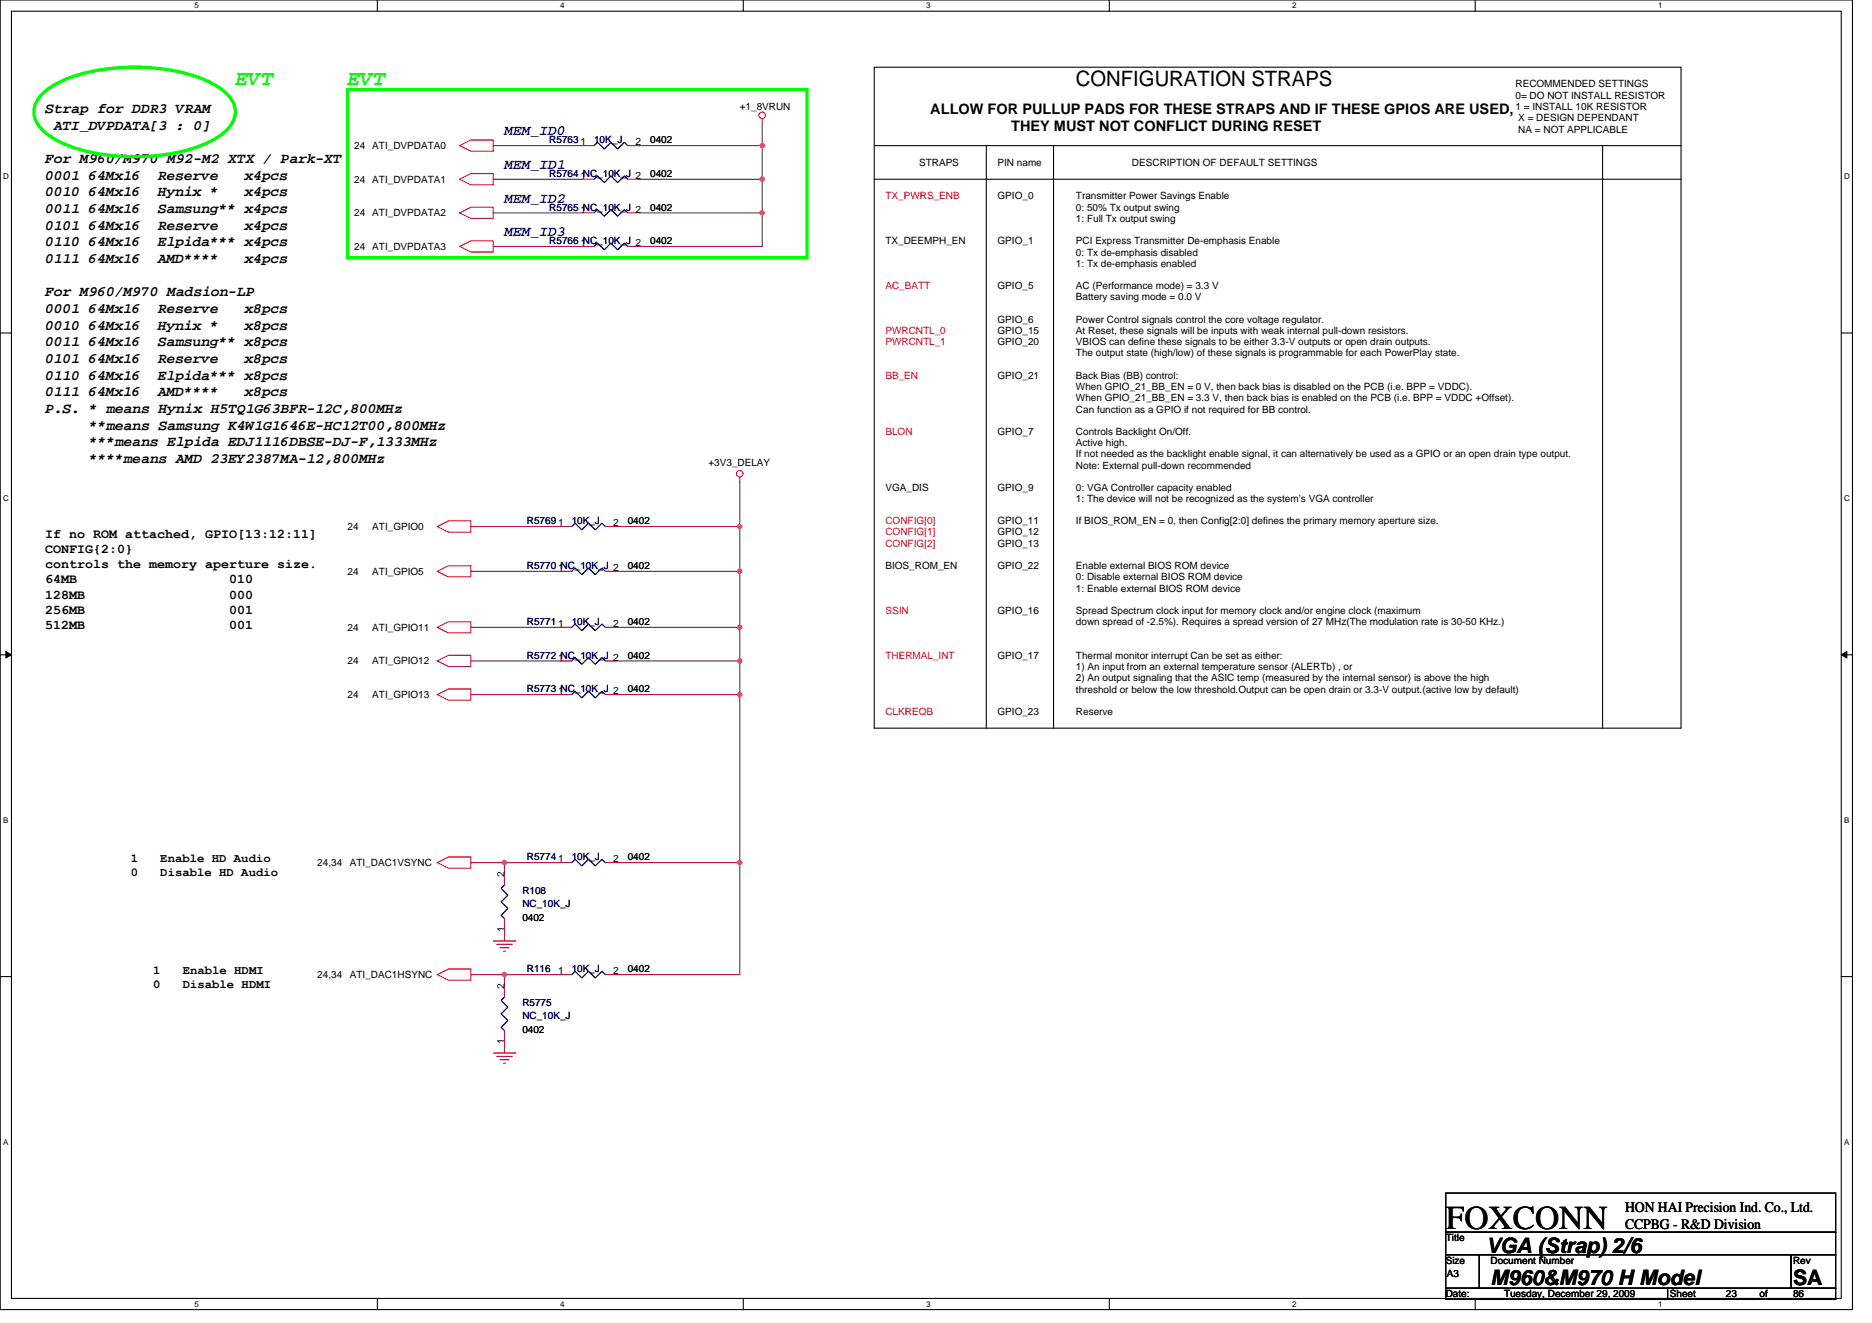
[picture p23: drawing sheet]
<svg xmlns="http://www.w3.org/2000/svg" width="297mm" height="210mm" viewBox="0 0 297 210" stroke-linecap="round" stroke-linejoin="round" font-family="sans-serif">
<defs><g id="words">
<text font-size="5.3" x="229.4" y="195">FOXCONN</text>
<g font-size="3.4" fill="#0f0">
<text x="37.4" y="13.5">EVT</text>
<text x="55.2" y="13.5">EVT</text>
</g>
<g font-size="3.4">
<text x="170.7" y="13.7">CONFIGURATION STRAPS</text>
<text x="235.8" y="198.9">VGA (Strap) 2/6</text>
<text x="236.5" y="204">M960&amp;M970 H Model</text>
<text x="284.5" y="204">SA</text>
</g>
<g font-size="2.3">
<text x="7.2" y="17.9">Strap for DDR3 VRAM</text>
<text x="8.5" y="20.6">ATI_DVPDATA[3 : 0]</text>
<text x="147.6" y="18.1">ALLOW FOR PULLUP PADS FOR THESE STRAPS AND IF THESE GPIOS ARE USED,</text>
<text x="160.4" y="20.9">THEY MUST NOT CONFLICT DURING RESET</text>
<text x="7.2" y="25.9">For M960/M970 M92-M2 XTX / Park-XT</text>
<text x="7.2" y="28.5">0001 64Mx16</text>
<text x="25" y="28.5">Reserve</text>
<text x="38.8" y="28.5">x4pcs</text>
<text x="7.2" y="31.2">0010 64Mx16</text>
<text x="7.2" y="33.8">0011 64Mx16</text>
<text x="25" y="31.2">Hynix *</text>
<text x="25" y="33.8">Samsung** x4pcs</text>
<text x="38.8" y="31.2">x4pcs</text>
<text x="7.2" y="36.5">0101 64Mx16</text>
<text x="7.2" y="39.1">0110 64Mx16</text>
<text x="7.2" y="41.8">0111 64Mx16</text>
<text x="25" y="36.5">Reserve</text>
<text x="25" y="39.1">Elpida*** x4pcs</text>
<text x="25" y="41.8">AMD****</text>
<text x="38.8" y="36.5">x4pcs</text>
<text x="38.8" y="41.8">x4pcs</text>
<text x="7.2" y="47.1">For M960/M970 Madsion-LP</text>
<text x="7.2" y="49.7">0001 64Mx16</text>
<text x="7.2" y="52.3">0010 64Mx16</text>
<text x="25" y="49.7">Reserve</text>
<text x="25" y="52.3">Hynix *</text>
<text x="38.8" y="49.7">x8pcs</text>
<text x="38.8" y="52.3">x8pcs</text>
<text x="7.2" y="55">0011 64Mx16</text>
<text x="7.2" y="57.6">0101 64Mx16</text>
<text x="25" y="55">Samsung** x8pcs</text>
<text x="25" y="57.6">Reserve</text>
<text x="38.8" y="57.6">x8pcs</text>
<text x="7.2" y="60.3">0110 64Mx16</text>
<text x="7.2" y="62.9">0111 64Mx16</text>
<text x="7.2" y="65.6">P.S. * means Hynix H5TQ1G63BFR-12C,800MHz</text>
<text x="25" y="60.3">Elpida*** x8pcs</text>
<text x="25" y="62.9">AMD****</text>
<text x="38.8" y="62.9">x8pcs</text>
<text x="14.1" y="68.2">**means Samsung K4W1G1646E-HC12T00,800MHz</text>
<text x="14.1" y="70.9">***means Elpida EDJ1116DBSE-DJ-F,1333MHz</text>
<text x="14.1" y="73.5">****means AMD 23EY2387MA-12,800MHz</text>
<text x="257.8" y="192.3">HON HAI Precision Ind. Co., Ltd.</text>
<text x="257.8" y="195">CCPBG - R&amp;D Division</text>
</g>
<g font-size="2.3" fill="#00f">
<text x="80" y="21.5">MEM_ID0</text>
<text x="80" y="26.8">MEM_ID1</text>
<text x="80" y="32.2">MEM_ID2</text>
<text x="80" y="37.5">MEM_ID3</text>
</g>
<g font-size="2.1">
<text x="7.2" y="85.3">If no ROM attached, GPIO[13:12:11]</text>
<text x="7.2" y="87.8">CONFIG{2:0}</text>
<text x="7.2" y="90.2">controls the memory aperture size.</text>
<text x="7.2" y="92.6">64MB</text>
<text x="7.2" y="95">128MB</text>
<text x="36.4" y="92.6">010</text>
<text x="36.4" y="95">000</text>
<text x="7.2" y="97.4">256MB</text>
<text x="7.2" y="99.8">512MB</text>
<text x="36.4" y="97.4">001</text>
<text x="36.4" y="99.8">001</text>
</g>
<g font-size="1.9">
<text x="20.8" y="136.8">1</text>
<text x="25.4" y="136.8">Enable HD Audio</text>
<text x="20.8" y="139">0</text>
<text x="25.4" y="139">Disable HD Audio</text>
<text x="24.3" y="154.5">1</text>
<text x="29" y="154.5">Enable HDMI</text>
<text x="24.3" y="156.8">0</text>
<text x="29" y="156.8">Disable HDMI</text>
</g>
<g font-size="1.6">
<text x="117.4" y="17.4">+1_8VRUN</text>
<text x="240.5" y="13.9">RECOMMENDED SETTINGS</text>
<text x="240.5" y="15.7">0= DO NOT INSTALL RESISTOR</text>
<text x="240.5" y="17.5">1 = INSTALL 10K RESISTOR</text>
<text x="56.2" y="23.6">24 ATI_DVPDATA0</text>
<text x="92.1" y="23.1">1</text>
<text x="100.9" y="23.1">2</text>
<text x="103.2" y="22.8">0402</text>
<text x="240.9" y="19.3">X = DESIGN DEPENDANT</text>
<text x="240.9" y="21.1">NA = NOT APPLICABLE</text>
<text x="56.2" y="29">24 ATI_DVPDATA1</text>
<text x="92.1" y="28.4">1</text>
<text x="103.2" y="28.1">0402</text>
<text x="145.8" y="26.3">STRAPS</text>
<text x="158.3" y="26.3">PIN name</text>
<text x="179.6" y="26.3">DESCRIPTION OF DEFAULT SETTINGS</text>
<text x="56.2" y="34.3">24 ATI_DVPDATA2</text>
<text x="92.1" y="33.8">1</text>
<text x="103.2" y="33.4">0402</text>
<text x="158.3" y="31.6">GPIO_0</text>
<text x="170.7" y="31.6">Transmitter Power Savings Enable</text>
<text x="170.7" y="33.4">0: 50% Tx output swing</text>
<text x="170.7" y="35.2">1: Full Tx output swing</text>
<text x="56.2" y="39.6">24 ATI_DVPDATA3</text>
<text x="92.1" y="39.1">1</text>
<text x="103.2" y="38.8">0402</text>
<text x="140.5" y="38.8">TX_DEEMPH_EN</text>
<text x="158.3" y="38.8">GPIO_1</text>
<text x="170.7" y="38.8">PCI Express Transmitter De-emphasis Enable</text>
<text x="170.7" y="40.6">0: Tx de-emphasis disabled</text>
<text x="158.3" y="45.9">GPIO_5</text>
<text x="170.7" y="45.9">AC (Performance mode) = 3.3 V</text>
<text x="170.7" y="47.7">Battery saving mode = 0.0 V</text>
<text x="170.7" y="42.4">1: Tx de-emphasis enabled</text>
<text x="158.3" y="53">GPIO_15</text>
<text x="158.3" y="51.2">GPIO_6</text>
<text x="170.7" y="53">At Reset, these signals will be inputs with weak internal pull-down resistors.</text>
<text x="170.7" y="51.2">Power Control signals control the core voltage regulator.</text>
<text x="158.3" y="54.8">GPIO_20</text>
<text x="170.7" y="54.8">VBIOS can define these signals to be either 3.3-V outputs or open drain outputs.</text>
<text x="170.7" y="56.6">The output state (high/low) of these signals is programmable for each PowerPlay state.</text>
<text x="158.3" y="60.1">GPIO_21</text>
<text x="170.7" y="60.1">Back Bias (BB) control:</text>
<text x="170.7" y="61.9">When GPIO_21_BB_EN = 0 V, then back bias is disabled on the PCB (i.e. BPP = VDDC).</text>
<text x="170.7" y="63.7">When GPIO_21_BB_EN = 3.3 V, then back bias is enabled on the PCB (i.e. BPP = VDDC +Offset).</text>
<text x="170.7" y="65.5">Can function as a GPIO if not required for BB control.</text>
<text x="158.3" y="69">GPIO_7</text>
<text x="170.7" y="69">Controls Backlight On/Off.</text>
<text x="170.7" y="70.8">Active high.</text>
<text x="112.4" y="74">+3V3_DELAY</text>
<text x="140.5" y="77.9">VGA_DIS</text>
<text x="158.3" y="77.9">GPIO_9</text>
<text x="170.7" y="72.6">If not needed as the backlight enable signal, it can alternatively be used as a GPIO or an open drain type output.</text>
<text x="170.7" y="74.4">Note: External pull-down recommended</text>
<text x="170.7" y="77.9">0: VGA Controller capacity enabled</text>
<text x="88.6" y="83.5">1</text>
<text x="97.3" y="83.5">2</text>
<text x="99.6" y="83.2">0402</text>
<text x="158.3" y="83.2">GPIO_11</text>
<text x="170.7" y="83.2">If BIOS_ROM_EN = 0, then Config[2:0] defines the primary memory aperture size.</text>
<text x="170.7" y="79.7">1: The device will not be recognized as the system’s VGA controller</text>
<text x="55.2" y="84.1">24</text>
<text x="59.1" y="84.1">ATI_GPIO0</text>
<text x="158.3" y="85">GPIO_12</text>
<text x="158.3" y="86.8">GPIO_13</text>
<text x="55.2" y="91.2">24</text>
<text x="59.1" y="91.2">ATI_GPIO5</text>
<text x="88.6" y="90.7">1</text>
<text x="99.6" y="90.3">0402</text>
<text x="140.5" y="90.3">BIOS_ROM_EN</text>
<text x="158.3" y="90.3">GPIO_22</text>
<text x="170.7" y="90.3">Enable external BIOS ROM device</text>
<text x="170.7" y="92.1">0: Disable external BIOS ROM device</text>
<text x="170.7" y="93.9">1: Enable external BIOS ROM device</text>
<text x="55.2" y="100.1">24</text>
<text x="59.1" y="100.1">ATI_GPIO11</text>
<text x="88.6" y="99.5">1</text>
<text x="97.3" y="99.5">2</text>
<text x="99.6" y="99.2">0402</text>
<text x="158.3" y="97.4">GPIO_16</text>
<text x="170.7" y="97.4">Spread Spectrum clock input for memory clock and/or engine clock (maximum</text>
<text x="170.7" y="99.2">down spread of -2.5%). Requires a spread version of 27 MHz(The modulation rate is 30-50 KHz.)</text>
<text x="55.2" y="105.4">24</text>
<text x="59.1" y="105.4">ATI_GPIO12</text>
<text x="88.6" y="104.9">1</text>
<text x="99.6" y="104.5">0402</text>
<text x="158.3" y="104.5">GPIO_17</text>
<text x="170.7" y="104.5">Thermal monitor interrupt Can be set as either:</text>
<text x="170.7" y="106.3">1) An input from an external temperature sensor (ALERTb) , or</text>
<text x="55.2" y="110.8">24</text>
<text x="59.1" y="110.8">ATI_GPIO13</text>
<text x="88.6" y="110.2">1</text>
<text x="99.6" y="109.9">0402</text>
<text x="158.3" y="113.4">GPIO_23</text>
<text x="170.7" y="113.4">Reserve</text>
<text x="170.7" y="108.1">2) An output signaling that the ASIC temp (measured by the internal sensor) is above the high</text>
<text x="170.7" y="109.9">threshold or below the low threshold.Output can be open drain or 3.3-V output.(active low by default)</text>
<text x="50.4" y="137.4">24,34</text>
<text x="55.5" y="137.4">ATI_DAC1VSYNC</text>
<text x="88.6" y="136.9">1</text>
<text x="97.3" y="136.9">2</text>
<text x="99.6" y="136.5">0402</text>
<text x="80" y="139.2" transform="rotate(-90 80 139.2)">2</text>
<text x="80" y="148" transform="rotate(-90 80 148)">1</text>
<text x="82.9" y="146.2">0402</text>
<text x="50.4" y="155.2">24,34</text>
<text x="55.5" y="155.2">ATI_DAC1HSYNC</text>
<text x="88.6" y="154.7">1</text>
<text x="97.3" y="154.7">2</text>
<text x="99.6" y="154.3">0402</text>
<text x="80" y="157" transform="rotate(-90 80 157)">2</text>
<text x="80" y="165.7" transform="rotate(-90 80 165.7)">1</text>
<text x="82.9" y="163.9">0402</text>
<text x="229.4" y="197">Title</text>
<text x="229.4" y="200.6">Size</text>
<text x="229.6" y="202.7">A3</text>
<text x="236.5" y="200.6">Document Number</text>
<text x="284.5" y="200.6">Rev</text>
<text x="229.4" y="205.9">Date:</text>
<text x="238.7" y="205.9">Tuesday, December 29, 2009</text>
<text x="265" y="205.9">Sheet</text>
<text x="273.9" y="205.9">23</text>
<text x="279.2" y="205.9">of</text>
<text x="284.5" y="205.9">86</text>
</g>
<g font-size="1.6" fill="#000080">
<text x="87.2" y="22.8">R5763</text>
<text x="94.3" y="22.8">10K_J</text>
<text x="87.2" y="28.1">R5764 NC_10K_J 2</text>
<text x="87.2" y="33.4">R5765 NC_10K_J 2</text>
<text x="87.2" y="38.8">R5766 NC_10K_J 2</text>
<text x="83.6" y="83.2">R5769</text>
<text x="90.7" y="83.2">10K_J</text>
<text x="83.6" y="90.3">R5770 NC_10K_J 2</text>
<text x="83.6" y="99.2">R5771</text>
<text x="90.7" y="99.2">10K_J</text>
<text x="83.6" y="104.5">R5772 NC_10K_J 2</text>
<text x="83.6" y="109.9">R5773 NC_10K_J 2</text>
<text x="83.6" y="136.5">R5774</text>
<text x="90.7" y="136.5">10K_J</text>
<text x="82.9" y="141.9">R108</text>
<text x="82.9" y="144">NC_10K_J</text>
<text x="83.6" y="154.3">R116</text>
<text x="90.7" y="154.3">10K_J</text>
<text x="82.9" y="159.7">R5775</text>
<text x="82.9" y="161.8">NC_10K_J</text>
</g>
<g font-size="1.6" fill="#f00">
<text x="140.5" y="31.6">TX_PWRS_ENB</text>
<text x="140.5" y="45.9">AC_BATT</text>
<text x="140.5" y="53">PWRCNTL_0</text>
<text x="140.5" y="54.8">PWRCNTL_1</text>
<text x="140.5" y="60.1">BB_EN</text>
<text x="140.5" y="69">BLON</text>
<text x="140.5" y="83.2">CONFIG[0]</text>
<text x="140.5" y="85">CONFIG[1]</text>
<text x="140.5" y="86.8">CONFIG[2]</text>
<text x="140.5" y="97.4">SSIN</text>
<text x="140.5" y="104.5">THERMAL_INT</text>
<text x="140.5" y="113.4">CLKREQB</text>
</g>
<g font-size="1.3">
<text x="30.8" y="1.3">5</text>
<text x="88.9" y="1.3">4</text>
<text x="147" y="1.3">3</text>
<text x="205" y="1.3">2</text>
<text x="263.1" y="1.3">1</text>
<text x=".5" y="28.4">D</text>
<text x="292.6" y="28.4">D</text>
<text x=".5" y="79.5">C</text>
<text x="292.6" y="79.5">C</text>
<text x=".5" y="130.6">B</text>
<text x="292.6" y="130.6">B</text>
<text x=".5" y="181.7">A</text>
<text x="292.6" y="181.7">A</text>
<text x="30.8" y="207.4">5</text>
<text x="88.9" y="207.4">4</text>
<text x="147" y="207.4">3</text>
<text x="205" y="207.4">2</text>
<text x="263.1" y="207.4">1</text>
</g>
</g></defs>
<path d="M0 0h293.9v207.9h-293.9zM1.8 1.8h290.4v204.3h-290.4z" fill="none" stroke="#000" stroke-width=".17"/>
<g fill="#fff">
<path d="M30.8 .2h.7v1.4h-.7z"/>
<path d="M30.8 206.3h.7v1.4h-.7z"/>
</g>
<path d="M59.9 0v1.8M59.9 206.1v1.8" fill="none" stroke="#000" stroke-width=".17"/>
<g fill="#fff">
<path d="M88.9 .2h.7v1.4h-.7z"/>
<path d="M88.9 206.3h.7v1.4h-.7z"/>
</g>
<path d="M117.9 0v1.8M117.9 206.1v1.8" fill="none" stroke="#000" stroke-width=".17"/>
<g fill="#fff">
<path d="M147 .2h.7v1.4h-.7z"/>
<path d="M147 206.3h.7v1.4h-.7z"/>
</g>
<path d="M176 0v1.8M176 206.1v1.8" fill="none" stroke="#000" stroke-width=".17"/>
<g fill="#fff">
<path d="M205 .2h.7v1.4h-.7z"/>
<path d="M205 206.3h.7v1.4h-.7z"/>
</g>
<path d="M234.1 0v1.8M234.1 206.1v1.8" fill="none" stroke="#000" stroke-width=".17"/>
<g fill="#fff">
<path d="M263.1 .2h.7v1.4h-.7z"/>
<path d="M263.1 206.3h.7v1.4h-.7z"/>
<path d="M.5 27.3h.9v1.4h-.9z"/>
<path d="M292.6 27.3h.9v1.4h-.9z"/>
<path d="M.5 78.4h.9v1.4h-.9z"/>
<path d="M292.6 78.4h.9v1.4h-.9z"/>
</g>
<path d="M0 52.9h1.8M292.2 52.9h1.7" fill="none" stroke="#000" stroke-width=".17"/>
<g fill="#fff">
<path d="M.5 129.5h.8v1.4h-.8z"/>
<path d="M292.6 129.5h.9v1.4h-.9z"/>
</g>
<path d="M0 103.9h1.8M292.2 103.9h1.7" fill="none" stroke="#000" stroke-width=".17"/>
<path d="M.9 103.4l.9 .5-.9 .5zM292.2 103.9l.8-.5v1z" fill="#000" stroke="#000" stroke-width=".16"/>
<g fill="#fff">
<path d="M.5 180.5h.8v1.4h-.8z"/>
<path d="M292.6 180.5h.9v1.4h-.9z"/>
</g>
<g fill="none" stroke="#000" stroke-width=".17">
<path d="M138.7 10.7h128v104.9h-128zM138.7 23.1h128M138.7 28.4h128M156.5 23.1v92.5M167.2 23.1v92.5M254.3 23.1v92.5M0 155h1.8M292.2 155h1.7M229.4 189.4h61.9v6.2h-61.9zM229.4 195.6h61.9v3.5h-61.9zM229.4 199.1h5.3v5.4h-5.3zM234.7 199.1h49.5v5.4h-49.5z"/>
<path d="M284.2 199.1h7.1v5.4h-7.1zM229.4 204.5h35.2v1.7h-35.2zM264.6 204.5h26.7v1.7h-26.7z"/>
</g>
<g fill="none" stroke="#800040" stroke-width=".17">
<path d="M120.9 19.6v3.5M78.3 39.1h14.2M78.3 28.4h14.2M78.3 23.1h14.2M78.3 33.8h14.2M101.4 23.1h19.5M101.4 33.8h19.5M101.4 28.4h19.5M120.9 33.8v5.3h-19.5M120.9 28.4v5.4M120.9 23.1v5.3M117.4 76.5v7.1"/>
<path d="M74.7 90.7h14.2M74.7 99.6h14.2M74.7 83.6h14.2M97.8 90.7h19.6M97.8 99.6h19.6M97.8 83.6h19.6M117.4 99.6v5.3M117.4 83.6v7.1M117.4 90.7v8.9M74.7 110.2h14.2M74.7 104.9h14.2M97.8 110.2h19.6"/>
<path d="M97.8 104.9h19.6M117.4 110.2v26.7M117.4 104.9v5.3M74.7 136.9h5.3M80 136.9v1.8M80 136.9h8.9M97.8 136.9h19.6M117.4 136.9v17.8h-19.6M74.7 154.7h5.3M80 147.6v1.8M80 154.7h8.9M80 154.7v1.8"/>
<path d="M80 165.4v1.7"/>
</g>
<g fill="#f0f" stroke="#f0f" stroke-width=".17">
<circle cx="117.4" cy="110.2" r=".35"/>
<circle cx="117.4" cy="90.7" r=".35"/>
<circle cx="120.9" cy="28.4" r=".35"/>
<circle cx="120.9" cy="23.1" r=".35"/>
<circle cx="117.4" cy="99.6" r=".35"/>
<circle cx="117.4" cy="104.9" r=".35"/>
<circle cx="120.9" cy="33.8" r=".35"/>
<circle cx="80" cy="154.7" r=".35"/>
<circle cx="117.4" cy="83.6" r=".35"/>
<circle cx="80" cy="136.9" r=".35"/>
<circle cx="117.4" cy="136.9" r=".35"/>
</g>
<g fill="none" stroke="#f00" stroke-width=".17">
<path d="M120.9 18.8v.8M72.9 23.1l1.8-.9h3.6v1.8h-3.6zM72.9 28.4l1.8-.8h3.6v1.7h-3.6zM72.9 33.8l1.8-.9h3.6v1.8h-3.6zM72.9 39.1l1.8-.9h3.6v1.8h-3.6zM92.5 33.8h1.8M92.5 28.4h1.8M92.5 23.1h1.8M92.5 39.1h1.8M99.6 33.8h1.8M99.6 28.4h1.8M99.6 23.1h1.8"/>
<path d="M99.6 39.1h1.8M117.4 75.7v.8M69.4 90.7l1.8-.9h3.5v1.8h-3.5zM69.4 99.6l1.8-.9h3.5v1.8h-3.5zM69.4 83.6l1.8-.9h3.5v1.8h-3.5zM88.9 90.7h1.8M88.9 99.6h1.8M88.9 83.6h1.8M96.1 90.7h1.7M96.1 99.6h1.7M96.1 83.6h1.7M69.4 104.9l1.8-.9h3.5v1.8h-3.5z"/>
<path d="M69.4 110.2l1.8-.9h3.5v1.8h-3.5zM88.9 104.9h1.8M88.9 110.2h1.8M96.1 104.9h1.7M96.1 110.2h1.7M69.4 136.9l1.8-.9h3.5v1.8h-3.5zM80 138.7v1.8M88.9 136.9h1.8M96.1 136.9h1.7M69.4 154.7l1.8-.9h3.5v1.8h-3.5zM78.3 149.4h3.5M78.8 149.9h2.5"/>
<path d="M79.3 150.4h1.5M79.9 151h.3M80 145.8v1.8M80 156.5v1.7M88.9 154.7h1.8M96.1 154.7h1.7M78.3 167.1h3.5M78.8 167.7h2.5M79.3 168.2h1.5M79.9 168.7h.3M80 163.6v1.8"/>
<circle cx="120.9" cy="18.3" r=".52"/>
<circle cx="117.4" cy="75.2" r=".52"/>
</g>
<path d="M7 14.6a17.4 17.4 0 0 1 9-3.5 31.8 31.8 0 0 1 16.7 1.6 9.1 9.1 0 0 1 4.2 3.4 3.7 3.7 0 0 1-1.2 4.8 17.5 17.5 0 0 1-9 3.6 31.6 31.6 0 0 1-16.6-1.7 9.1 9.1 0 0 1-4.3-3.4 3.7 3.7 0 0 1 1.2-4.8zM55.2 14.2h72.9v26.7h-72.9z" fill="none" stroke="#0f0" stroke-width=".53"/>
<g fill="none" stroke="#00f" stroke-width=".17">
<path d="M94.3 33.8l.5-.5 1.1 1 1-1 1.1 1 1.1-1 .5 .5M94.3 28.4l.5-.5 1.1 1.1 1-1.1 1.1 1.1 1.1-1.1 .5 .5M94.3 23.1l.5-.5 1.1 1 1-1 1.1 1 1.1-1 .5 .5M94.3 39.1l.5-.5 1.1 1 1-1 1.1 1 1.1-1 .5 .5M90.7 90.7l.5-.6 1.1 1.1 1.1-1.1 1 1.1 1.1-1.1 .6 .6M90.7 99.6l.5-.6 1.1 1.1 1.1-1.1 1 1.1 1.1-1.1 .6 .6M90.7 83.6l.5-.6 1.1 1.1 1.1-1.1 1 1.1 1.1-1.1 .6 .6M90.7 104.9l.5-.5 1.1 1 1.1-1 1 1 1.1-1 .6 .5M90.7 110.2l.5-.5 1.1 1.1 1.1-1.1 1 1.1 1.1-1.1 .6 .5M90.7 136.9l.5-.5 1.1 1 1.1-1 1 1 1.1-1 .6 .5M80 140.5l-.5 .5 1.1 1.1-1.1 1 1.1 1.1-1.1 1.1 .5 .5M80 158.2l-.5 .6 1.1 1.1-1.1 1 1.1 1.1-1.1 1 .5 .6"/>
<path d="M90.7 154.7l.5-.5 1.1 1 1.1-1 1 1 1.1-1 .6 .5"/>
</g>
<use href="#words"/>
</svg>
